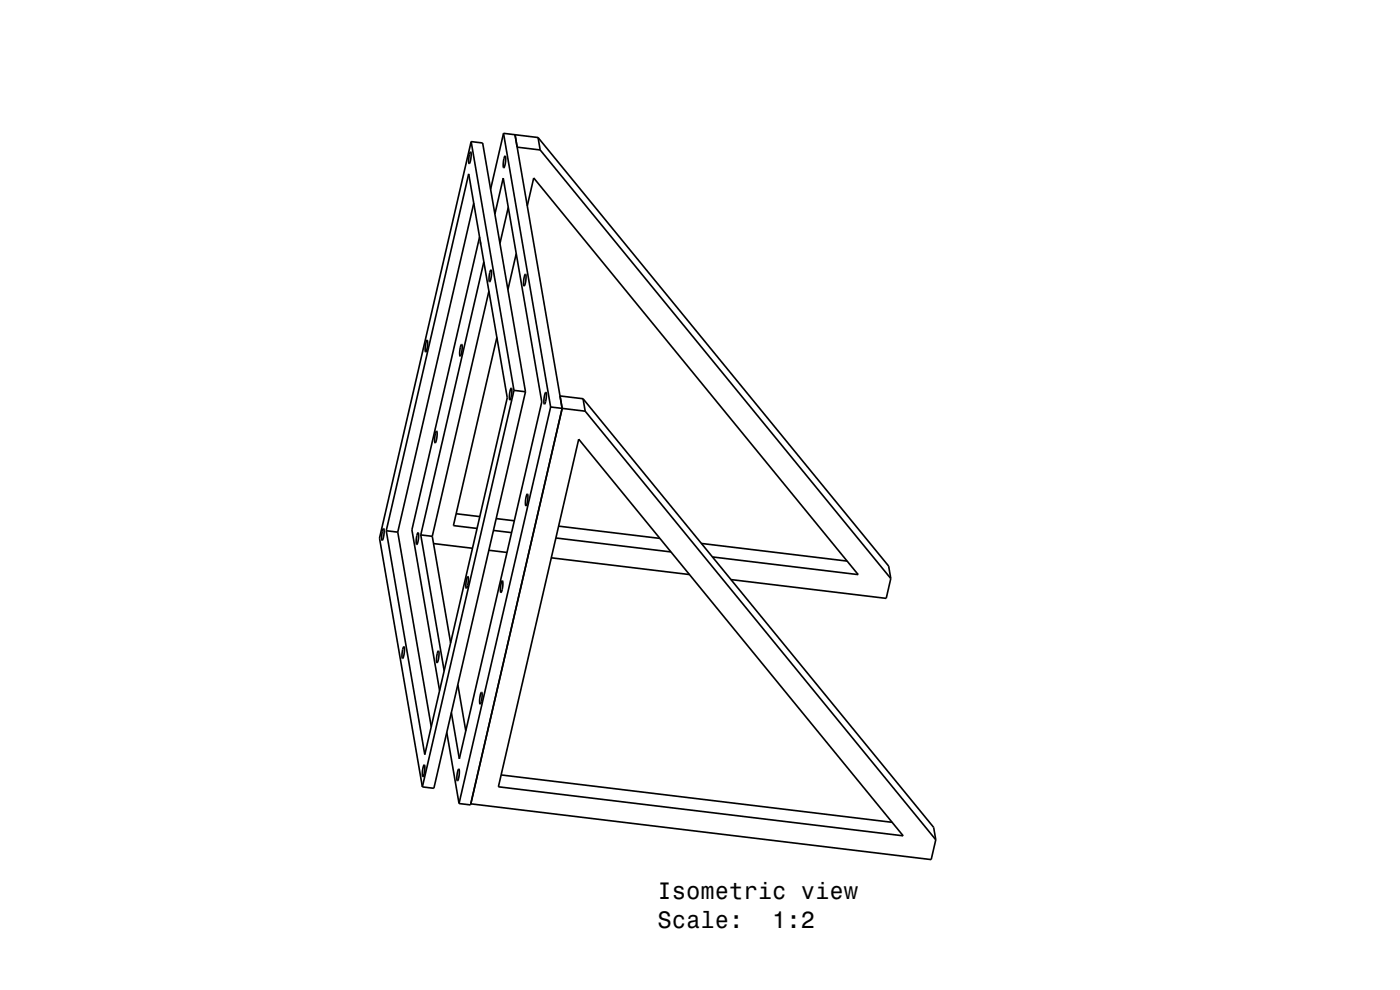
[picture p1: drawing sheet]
<svg xmlns="http://www.w3.org/2000/svg" width="297mm" height="210mm" viewBox="0 0 297 210" stroke-linecap="round" stroke-linejoin="round" font-family="sans-serif">
<defs><g id="words">
<g font-size="5">
<text x="139.5" y="190.7">Isometric view</text>
<text x="139.5" y="196.7">Scale:</text>
<text x="163.8" y="196.7">1:2</text>
</g>
</g></defs>
<g fill="none" stroke="#000" stroke-width=".35">
<path d="M99.4 36.9l8.2 47.5-17.5 75.7-8.2-47.5zM99.8 32.2a2.45 2.45 0 0 1-.1 2.1l-.1 .4a2.24 2.24 0 0 1 0-1.9zM99.9 30l2.5 .3 9.1 52.8M99.9 30l9.1 52.8M99.9 30l-19.4 84.1 9.1 52.8M106.8 28.3l7.3 .9M106.8 28.3l10 58M106.8 28.3l-2.7 11.8M107.1 33.1a2.47 2.47 0 0 1 0 2.1l-.2 .4a2.28 2.28 0 0 1 0-2zM114.1 29.2l74.4 90.9 .5 2.6M114.1 29.2l.5 2.6M114.6 31.8l-4.9-.6-.4-2.6 10 58-19.5 84.1-2.4-.3"/>
<path d="M114.6 31.8l74.4 90.9M100.5 43.1l-16.1 69.8M101.7 50.3l-14.3 62.1 5.9 34.1M101.9 51.3l.1 .6M102.6 55.6l-13.3 57.9M104.1 57.3a3 3 0 0 1-.1 2.4h-.1a2.94 2.94 0 0 1 .1-2.2zM105 45.4l1.8-7.6 8.1 47.5-17.5 75.7-1.6-9.8M107.8 44l-1.7 7.6M109.5 53.8l-1.8 7.7M111.4 58.2a2.51 2.51 0 0 1 0 2.1l-.2 .3a2.27 2.27 0 0 1 0-1.9zM111.9 43.7l1.3-6 68.9 84.2-31-3.8M90.6 72.2a2.51 2.51 0 0 1-.1 2.1l-.1 .3a2.23 2.23 0 0 1 0-1.9z"/>
<path d="M97.9 73.1a1.69 1.69 0 0 1 0 1.7l-.2 .7a2.26 2.26 0 0 1 0-1.9zM103.7 61.8l-12 52M105.4 71.6l-9.2 39.9 5 .6M92.6 91.5a1.51 1.51 0 0 1 .1 1.4l-.3 1a2.26 2.26 0 0 1 0-1.9zM108.4 82.4a2.24 2.24 0 0 1 0 1.9l-.2 .5a1.72 1.72 0 0 1 0-1.7zM109 82.8l2.5 .3M109 82.8l-19.4 84.1M111.5 83.1l-19.5 84.1-2.4-.3M115.7 83.3a2.24 2.24 0 0 1 .1 1.9l-.3 .5a2.47 2.47 0 0 1 .1-2.1zM116.8 86.3l7.3 .9M116.8 86.3l-19.4 84.1M118.8 84l4.9 .6"/>
<path d="M122.8 93.2l68.8 84.1-85.9-10.4zM123.7 84.6l74.4 90.9 .4 2.6M123.7 84.6l.4 2.6M124.1 87.2l74.4 90.9M81.3 112.1a2.5 2.5 0 0 1 0 2.2l-.2 .3a2.24 2.24 0 0 1 0-1.9zM81.9 112.6l2.5 .3M84.4 112.9l7.1 41.2M88.7 113a2.47 2.47 0 0 1-.1 2.1l-.2 .4a2.93 2.93 0 0 1 .2-2.3zM89.3 113.5l2.4 .3M89.3 113.5l4.9 28.8M91.7 113.8l3.9 22.6M92 115.3l8.2 1"/>
<path d="M96.8 109l5 .6M103.7 116.7l3.9 .5M104.7 112.5l3.8 .5M105.3 110l3.8 .5M111.8 104.8a2.26 2.26 0 0 1 0 1.9l-.2 .6a1.51 1.51 0 0 1-.1-1.5zM117 118.3l29.3 3.6M117.9 114.1l24.4 3M118.5 111.6l21.5 2.6M148.8 115.3l30.9 3.7M85.6 137.2a2.47 2.47 0 0 1 0 2.1l-.2 .4a2.24 2.24 0 0 1 0-2zM93 138.1a1.51 1.51 0 0 1 .1 1.5l-.3 .9a2.26 2.26 0 0 1 0-1.9zM99.2 122.3a2.25 2.25 0 0 1 0 1.9l-.2 .6a2.48 2.48 0 0 1 0-2.1z"/>
<path d="M106.5 123.2a2.26 2.26 0 0 1 0 1.9l-.2 .6a1.69 1.69 0 0 1 0-1.7zM189 122.7l-1 4.2-32.9-4M94.8 155.4l2.6 15M97.1 145.2l1.7 9.8M102.1 146.9a2.24 2.24 0 0 1 0 1.9l-.2 .5a1.72 1.72 0 0 1 0-1.7zM90 162.3a2.24 2.24 0 0 1 0 1.9l-.2 .5a2.45 2.45 0 0 1 0-2.1zM97.3 163.2a2.28 2.28 0 0 1 0 1.9l-.2 .5a2.47 2.47 0 0 1 0-2.1zM99.9 170.5l97.6 11.8 1-4.2M106.3 164.4l83 10"/>
</g>
<path d="M0 0h297v210h-297" fill="none" stroke="#fff" stroke-width=".21"/>
<use href="#words"/>
</svg>
